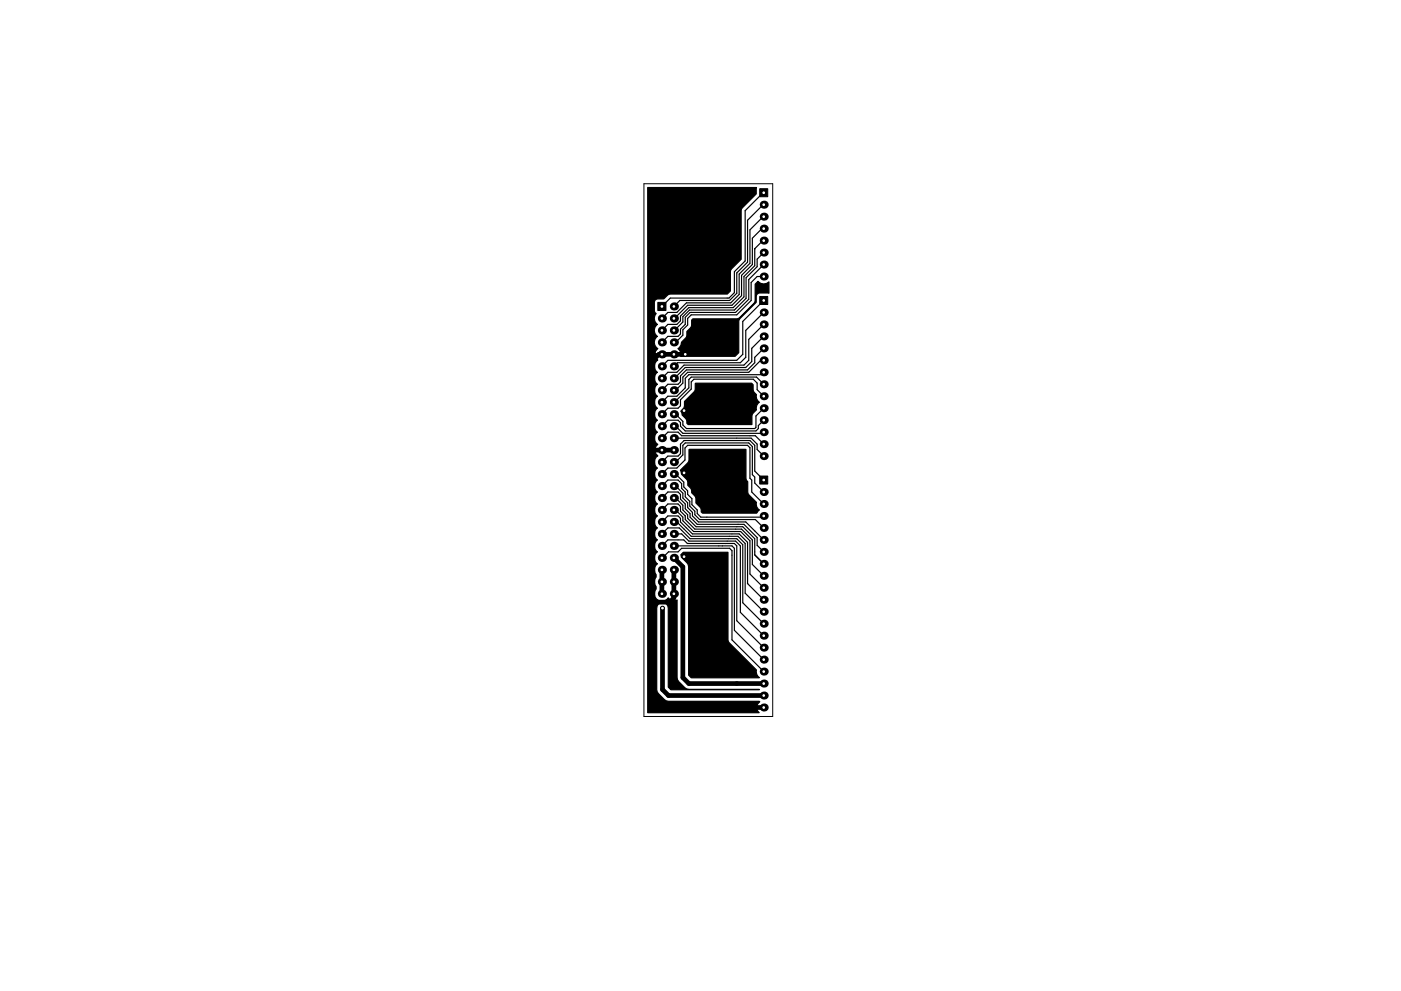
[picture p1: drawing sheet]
<svg xmlns="http://www.w3.org/2000/svg" width="297mm" height="210mm" viewBox="0 0 297 210" stroke-linecap="round" stroke-linejoin="round" font-family="sans-serif">
<path d="M136.5 39h27.3v113h-27.3z" fill="none" stroke="#000" stroke-width=".21"/>
<g fill="#000" stroke="#000" stroke-width=".21">
<path d="M161.1 40h1.7v1.7h-1.7zM139.5 64.2h1.7v1.7h-1.7zM161.1 62.9h1.7v1.7h-1.7zM161.1 101h1.7v1.7h-1.7z"/>
<circle cx="145.3" cy="75.2" r=".4"/>
<circle cx="145" cy="87.1" r=".4"/>
<circle cx="145" cy="100.3" r=".4"/>
<circle cx="145" cy="118.1" r=".4"/>
<circle cx="140.5" cy="129" r=".4"/>
</g>
<g fill="#000">
<circle cx="161.9" cy="48.5" r=".85"/>
<circle cx="161.9" cy="51" r=".85"/>
<circle cx="161.9" cy="53.6" r=".85"/>
<circle cx="161.9" cy="56.1" r=".85"/>
<circle cx="161.9" cy="58.7" r=".85"/>
<circle cx="161.9" cy="43.4" r=".85"/>
<circle cx="161.9" cy="46" r=".85"/>
<circle cx="140.3" cy="67.6" r=".86"/>
<circle cx="140.3" cy="70.1" r=".86"/>
<circle cx="140.3" cy="72.6" r=".86"/>
<circle cx="140.3" cy="77.7" r=".86"/>
<circle cx="140.3" cy="75.2" r=".86"/>
<circle cx="142.9" cy="67.6" r=".86"/>
<circle cx="142.9" cy="70.1" r=".86"/>
<circle cx="142.9" cy="72.6" r=".86"/>
<circle cx="142.9" cy="77.7" r=".86"/>
<circle cx="142.9" cy="65" r=".86"/>
<circle cx="142.9" cy="75.2" r=".86"/>
<circle cx="161.9" cy="66.3" r=".85"/>
<circle cx="161.9" cy="76.4" r=".85"/>
<circle cx="161.9" cy="68.8" r=".85"/>
<circle cx="161.9" cy="71.4" r=".85"/>
<circle cx="161.9" cy="79" r=".85"/>
<circle cx="161.9" cy="73.9" r=".85"/>
<circle cx="140.3" cy="80.3" r=".86"/>
<circle cx="140.3" cy="82.8" r=".86"/>
<circle cx="140.3" cy="87.9" r=".86"/>
<circle cx="140.3" cy="85.3" r=".86"/>
<circle cx="140.3" cy="90.4" r=".86"/>
<circle cx="140.3" cy="93" r=".86"/>
<circle cx="140.3" cy="95.5" r=".86"/>
<circle cx="140.3" cy="98" r=".86"/>
<circle cx="142.9" cy="87.9" r=".86"/>
<circle cx="142.9" cy="80.3" r=".86"/>
<circle cx="142.9" cy="82.8" r=".86"/>
<circle cx="142.9" cy="90.4" r=".86"/>
<circle cx="142.9" cy="93" r=".86"/>
<circle cx="142.9" cy="95.5" r=".86"/>
<circle cx="142.9" cy="85.3" r=".86"/>
<circle cx="142.9" cy="98" r=".86"/>
<circle cx="161.9" cy="86.6" r=".85"/>
<circle cx="161.9" cy="89.1" r=".85"/>
<circle cx="161.9" cy="96.8" r=".85"/>
<circle cx="161.9" cy="81.5" r=".85"/>
<circle cx="161.9" cy="84.1" r=".85"/>
<circle cx="161.9" cy="91.7" r=".85"/>
<circle cx="161.9" cy="94.2" r=".85"/>
<circle cx="140.3" cy="100.6" r=".86"/>
<circle cx="140.3" cy="115.8" r=".86"/>
<circle cx="140.3" cy="103.1" r=".86"/>
<circle cx="140.3" cy="105.7" r=".86"/>
<circle cx="140.3" cy="108.2" r=".86"/>
<circle cx="140.3" cy="113.3" r=".86"/>
<circle cx="140.3" cy="118.4" r=".86"/>
<circle cx="140.3" cy="110.7" r=".86"/>
<circle cx="142.9" cy="100.6" r=".86"/>
<circle cx="142.9" cy="103.1" r=".86"/>
<circle cx="142.9" cy="105.7" r=".86"/>
<circle cx="142.9" cy="113.3" r=".86"/>
<circle cx="142.9" cy="115.8" r=".86"/>
<circle cx="142.9" cy="118.4" r=".86"/>
<circle cx="142.9" cy="108.2" r=".86"/>
<circle cx="142.9" cy="110.7" r=".86"/>
<circle cx="161.9" cy="104.4" r=".85"/>
<circle cx="161.9" cy="109.5" r=".85"/>
<circle cx="161.9" cy="117.1" r=".85"/>
<circle cx="161.9" cy="106.9" r=".85"/>
<circle cx="161.9" cy="119.6" r=".85"/>
<circle cx="161.9" cy="112" r=".85"/>
<circle cx="161.9" cy="114.5" r=".85"/>
<circle cx="140.3" cy="123.4" r=".86"/>
<circle cx="140.3" cy="126" r=".86"/>
<circle cx="140.3" cy="120.9" r=".86"/>
<circle cx="142.9" cy="120.9" r=".86"/>
<circle cx="142.9" cy="123.4" r=".86"/>
<circle cx="142.9" cy="126" r=".86"/>
<circle cx="161.9" cy="129.8" r=".85"/>
<circle cx="161.9" cy="132.3" r=".85"/>
<circle cx="161.9" cy="134.9" r=".85"/>
<circle cx="161.9" cy="137.4" r=".85"/>
<circle cx="161.9" cy="124.7" r=".85"/>
<circle cx="161.9" cy="127.2" r=".85"/>
<circle cx="161.9" cy="139.9" r=".85"/>
<circle cx="161.9" cy="122.2" r=".85"/>
<circle cx="161.9" cy="142.5" r=".85"/>
<circle cx="161.9" cy="145" r=".85"/>
<circle cx="161.9" cy="150.1" r=".85"/>
<circle cx="161.9" cy="147.6" r=".85"/>
</g>
<g fill="none" stroke="#000" stroke-width=".25">
<path d="M161.9 40.9l-3.9 3.8v10.7l-2.3 2.3v4.4l-1.1 1.1h-12.5l-1.8 1.8M161.9 58.7h-1.4l-1.2 1.2v3.8l-3.1 3.1h-9.6l-.8 .8v1.4l-1 1v1.1l-1.5 1.5h-.4M161.9 43.4l-3.4 3.3v8.9l-2.3 2.3v4.3l-1.5 1.5h-10.6l-1.2 1.3M161.9 56.1l-3.2 3.2v4.2l-2.7 2.8h-9.7l-1 1v1.5l-1 1v1.1l-.5 .5h-2.2l-1.3 1.2M161.9 46l-2.9 2.8v7.1l-2.3 2.3v4.3l-1.8 1.8h-9.4l-2 2h-1.9l-1.3 1.3M161.9 48.5h-.4l-2 2v5.6l-2.3 2.3v4.3l-2 2.1h-9.4l-2.9 2.8M161.9 51h-.2l-1.7 1.8v3.6l-2.3 2.3v4.3l-2.3 2.3h-9.4l-1.7 1.8v1l-.8 .7h-1.9l-1.3 1.3M161.9 53.6l-1.4 1.4v1.6l-2.3 2.3v4.4l-2.5 2.5h-9.5l-1.4 1.4v1.1l-1.9 1.8M161.9 73.9l-1.9 1.9v1.2l-1.5 1.5h-13l-1.2 1.3v1.2l-.5 .5h-2.2l-1.3 1.3M161.9 76.4h-.6l-2.6 2.6h-12.9l-1 1v1.3l-1.5 1.5h-.4M161.9 79l-.5 .5h-15.4l-.7 .8v2l-1.8 1.8h-1.9l-1.3 1.2M161.9 63.7l-4.4 4.5v7l-1.3 1.2h-14.6l-1.3 1.3"/>
<path d="M161.9 68.8l-3.2 3.2v4.4l-1 1.1h-12.7l-1.5 1.5h-1.9l-1.3 1.3M161.9 66.3l-3.8 3.8v5.7l-1.1 1.2h-13.4l-.7 .7M161.9 71.4l-2.5 2.5v2.8l-1.3 1.3h-12.8l-2.4 2.3M140.3 98l1.3-1.2h2.2l.5-.5v-2.1l.7-.7h14l1 1v5.4l1.9 1.9M140.3 93l1.3-1.3h2.2l.7 .8h15.6l1.8 1.7M142.9 98h.4l1.5-1.5v-2l.5-.5h13.4l.8 .7v6l.5 .5v1.3l1.9 1.9M142.9 93h16.4l1.2 1.2v1.2l1.4 1.4M142.9 90.4h.4l1.5 1.5h16.9l.2-.2M161.9 84.1l-1.4-1.4v-1.4l-.8-.8h-12.6l-.5 .5v1.5l-2.3 2.3v1.3l-.5 .5h-2.2l-1.3 1.3M161.9 89.1l-1.1 1.2v.6l-.5 .5h-15l-1-1v-.7l-.5-.6h-2.2l-1.3 1.3M161.9 86.6l-1.6 1.7v2.4l-.3 .2h-14.5l-.7-.7v-.8l-1-1v-.5h-.9M161.9 81.5l-1.5-1.5h-13.8l-.6 .5v1.8l-3.1 3"/>
<path d="M140.3 110.7l1.3-1.2h2.2l.5 .5v.7l2.5 2.6h9.9l1.8 1.8v8.7l3.4 3.4M140.3 115.8l1.3-1.3h3.4l.7 .8h10l.5 .5v15.9l5.7 5.7M140.3 100.6l1.3-1.3h1.9l1.7-1.7v-2.6l.6-.5h12.7l.5 .5v6.5l.4 .3v2.6l2.5 2.5M140.3 108.2l1.3-1.3h2.2l.5 .5v1.1l1 1v.7l2 2.1h9.9l2.3 2.2v5.3l2.4 2.4M140.3 105.7l1.3-1.3h2.2l.5 .5v1l1 1v1l1 1.1v.7l1.5 1.5h9.9l2.8 2.8v1.7l1.4 1.4M140.3 103.1l1.3-1.3h2.2l.7 .8v1l.8 .8v1l.9 1v1l1.1 1.1v.7l1 1h11.8l1.8 1.8M140.3 113.3l1.3-1.3h2.4l2.3 2.3h9.9l1.3 1.3v12.3l4.4 4.4M140.3 118.4l1.4-1.3h2.1l.7-.8h10.2l.5 .5v19l6.7 6.7M142.9 110.7h.6l3.1 3.1h9.9l1.5 1.5v10.6l3.9 3.9M142.9 115.8h12.3l.5 .5v17.4l6.2 6.2M142.9 108.2h.4l1.5 1.5v.8l2.3 2.3h9.9l2 1.9v7.1l2.9 2.9M142.9 105.7h.4l1.5 1.5v1l1 1v.8l1.8 1.8h9.9l2.5 2.5v3.4l1.9 1.9"/>
<path d="M142.9 103.1h.4l1.5 1.5v1.1l1 1v1l1 1v.8l1.3 1.2h10l3.8 3.8M142.9 100.6h.4l1.7 1.7v1l.8 .8v.8l.9 .9v1.3l1.1 1.1v.8l.8 .7h13.1l.2-.2M142.9 113.3h1.6l1.5 1.5h10l1 1v14.1l4.9 5"/>
</g>
<path d="M145.3 75.2h-5.6l-1.3 1.2v72.4l1.3 1.3h22.2M138.4 95.5h4.5M142.9 118.4l1.9 1.9v23.5l1.2 1.2h15.9M140.3 120.9v5.1M140.5 129v17.3l1.2 1.3h20.2M142.9 120.9v6l-.9 .9h-3.6" fill="none" stroke="#000" stroke-width="1"/>
<path d="M137.3 39.8h23.1l-.1 1.3-3.1 3.3-.1 10.6-2.2 2.3v4.4l-.7 .7h-12.1l-.6 .2-.8 .8h-1.2a.74 .74 0 0 0-.8 .8v1.7l.4 .6a1.52 1.52 0 0 0 .3 2.3 1.52 1.52 0 0 0 0 2.6 1.53 1.53 0 0 0 .1 2.6l-.4 .4-.2 .4 .1 .3h5.2l.1-.3-.1-.4-.5-.4a1.47 1.47 0 0 0 .8-1.4l1.1-1.2v-1.1a2.05 2.05 0 0 0 1-2.4l.3-.3h9.6l3.5-3.5 .1-3.8 .6-.6a1.6 1.6 0 0 0 2.3 .1v2.4h-1.9a.74 .74 0 0 0-.8 .7v1.2l-3.6 3.8-.1 6.9-.7 .8h-11.6l-.1-.3h-5.2l-.1 .2 .2 .5 .4 .4a1.53 1.53 0 0 0-.1 2.6 1.52 1.52 0 0 0 0 2.5 1.52 1.52 0 0 0 0 2.6 1.52 1.52 0 0 0 0 2.5 1.52 1.52 0 0 0 0 2.5 1.52 1.52 0 0 0 0 2.6 1.53 1.53 0 0 0 .1 2.6l-.4 .4-.2 .4 .1 .3h4v.2h-4l-.1 .3 .2 .4 .4 .4a1.53 1.53 0 0 0-.1 2.6 1.52 1.52 0 0 0 0 2.5 1.52 1.52 0 0 0 0 2.6 1.52 1.52 0 0 0 0 2.5 1.52 1.52 0 0 0 0 2.6 1.52 1.52 0 0 0 0 2.5 1.52 1.52 0 0 0 0 2.5 1.52 1.52 0 0 0 0 2.6 1.52 1.52 0 0 0 0 2.5 1.51 1.51 0 0 0-.3 2.3v.5a1.51 1.51 0 0 0 0 2.1v.5a1.59 1.59 0 0 0 .3 2.3 1.59 1.59 0 0 0 2.3-.5l.8 .6 .2-.1v-6.5h.3v6.5l.2 .1 .4-.1v16.5l.3 .8 1.3 1.3 .8 .4h15h-18.8l-.5-.5v-16.8a1.23 1.23 0 0 0-1.2-1.2 1.23 1.23 0 0 0-1.3 1.2v17.3l.4 .9 1.3 1.2 .8 .4h19.2l.2 .1-.6 .9 .1 .2h1.5v.2h-1.5l-.1 .3 .5 .7h-23.7zM146.1 95.3h12l.1 6.2 .3 .7 .1 2.5 1.8 1.9a1.42 1.42 0 0 0 .6 1.6l-.6 .7h-11.5l-.2-.3-.1-.7-1.1-1.2a1.87 1.87 0 0 0-.9-2.2 1.49 1.49 0 0 0-.8-1.5v-1l-1.3-1.4-.3-.8 1.8-1.9zM147.4 81.4l12-.1 .3 .3v1.4l.7 .7a1.42 1.42 0 0 0 .6 1.6 1.42 1.42 0 0 0-.6 1.6l-.9 1-.1 2.2h-13.5l-.3-.3v-.7l-1-1.1-.2-.8a1.74 1.74 0 0 0 .7-2l2.2-2.3zM144.3 117.7l.6-.5h9.4l.1 18.9 6 6.1a1.42 1.42 0 0 0 .6 1.6h-14.4l-.6-.5v-23l-.1-.5-1.4-1.6z" fill="#000" stroke="#000" stroke-width=".25"/>
<g fill="#fff" stroke="#fff" stroke-width=".21">
<circle cx="145" cy="118.1" r=".17"/>
<circle cx="145" cy="100.3" r=".17"/>
<circle cx="145" cy="87.1" r=".17"/>
<circle cx="145.3" cy="75.2" r=".17"/>
<circle cx="140.5" cy="129" r=".17"/>
<circle cx="161.9" cy="101.8" r=".17"/>
<circle cx="161.9" cy="104.4" r=".17"/>
<circle cx="161.9" cy="106.9" r=".17"/>
<circle cx="161.9" cy="109.5" r=".17"/>
<circle cx="161.9" cy="112" r=".17"/>
<circle cx="161.9" cy="114.5" r=".17"/>
<circle cx="161.9" cy="117.1" r=".17"/>
<circle cx="161.9" cy="119.6" r=".17"/>
<circle cx="161.9" cy="122.2" r=".17"/>
<circle cx="161.9" cy="124.7" r=".17"/>
<circle cx="161.9" cy="127.2" r=".17"/>
<circle cx="161.9" cy="129.8" r=".17"/>
<circle cx="161.9" cy="132.3" r=".17"/>
<circle cx="161.9" cy="134.9" r=".17"/>
<circle cx="161.9" cy="137.4" r=".17"/>
<circle cx="161.9" cy="139.9" r=".17"/>
<circle cx="161.9" cy="142.5" r=".17"/>
<circle cx="161.9" cy="145" r=".17"/>
<circle cx="161.9" cy="147.6" r=".17"/>
<circle cx="161.9" cy="150.1" r=".17"/>
<circle cx="140.3" cy="65" r=".17"/>
<circle cx="142.9" cy="65" r=".17"/>
<circle cx="140.3" cy="67.6" r=".17"/>
<circle cx="142.9" cy="67.6" r=".17"/>
<circle cx="140.3" cy="70.1" r=".17"/>
<circle cx="142.9" cy="70.1" r=".17"/>
<circle cx="140.3" cy="72.6" r=".17"/>
<circle cx="142.9" cy="72.6" r=".17"/>
<circle cx="140.3" cy="75.2" r=".17"/>
<circle cx="142.9" cy="75.2" r=".17"/>
<circle cx="140.3" cy="77.7" r=".17"/>
<circle cx="142.9" cy="77.7" r=".17"/>
<circle cx="140.3" cy="80.3" r=".17"/>
<circle cx="142.9" cy="80.3" r=".17"/>
<circle cx="140.3" cy="82.8" r=".17"/>
<circle cx="142.9" cy="82.8" r=".17"/>
<circle cx="140.3" cy="85.3" r=".17"/>
<circle cx="142.9" cy="85.3" r=".17"/>
<circle cx="140.3" cy="87.9" r=".17"/>
<circle cx="142.9" cy="87.9" r=".17"/>
<circle cx="140.3" cy="90.4" r=".17"/>
<circle cx="142.9" cy="90.4" r=".17"/>
<circle cx="140.3" cy="93" r=".17"/>
<circle cx="142.9" cy="93" r=".17"/>
<circle cx="140.3" cy="95.5" r=".17"/>
<circle cx="142.9" cy="95.5" r=".17"/>
<circle cx="140.3" cy="98" r=".17"/>
<circle cx="142.9" cy="98" r=".17"/>
<circle cx="140.3" cy="100.6" r=".17"/>
<circle cx="142.9" cy="100.6" r=".17"/>
<circle cx="140.3" cy="103.1" r=".17"/>
<circle cx="142.9" cy="103.1" r=".17"/>
<circle cx="140.3" cy="105.7" r=".17"/>
<circle cx="142.9" cy="105.7" r=".17"/>
<circle cx="140.3" cy="108.2" r=".17"/>
<circle cx="142.9" cy="108.2" r=".17"/>
<circle cx="140.3" cy="110.7" r=".17"/>
<circle cx="142.9" cy="110.7" r=".17"/>
<circle cx="140.3" cy="113.3" r=".17"/>
<circle cx="142.9" cy="113.3" r=".17"/>
<circle cx="140.3" cy="115.8" r=".17"/>
<circle cx="142.9" cy="115.8" r=".17"/>
<circle cx="140.3" cy="118.4" r=".17"/>
<circle cx="142.9" cy="118.4" r=".17"/>
<circle cx="140.3" cy="120.9" r=".17"/>
<circle cx="142.9" cy="120.9" r=".17"/>
<circle cx="140.3" cy="123.4" r=".17"/>
<circle cx="142.9" cy="123.4" r=".17"/>
<circle cx="140.3" cy="126" r=".17"/>
<circle cx="142.9" cy="126" r=".17"/>
<circle cx="161.9" cy="40.9" r=".17"/>
<circle cx="161.9" cy="43.4" r=".17"/>
<circle cx="161.9" cy="46" r=".17"/>
<circle cx="161.9" cy="48.5" r=".17"/>
<circle cx="161.9" cy="51" r=".17"/>
<circle cx="161.9" cy="53.6" r=".17"/>
<circle cx="161.9" cy="56.1" r=".17"/>
<circle cx="161.9" cy="58.7" r=".17"/>
<circle cx="161.9" cy="63.7" r=".17"/>
<circle cx="161.9" cy="66.3" r=".17"/>
<circle cx="161.9" cy="68.8" r=".17"/>
<circle cx="161.9" cy="71.4" r=".17"/>
<circle cx="161.9" cy="73.9" r=".17"/>
<circle cx="161.9" cy="76.4" r=".17"/>
<circle cx="161.9" cy="79" r=".17"/>
<circle cx="161.9" cy="81.5" r=".17"/>
<circle cx="161.9" cy="84.1" r=".17"/>
<circle cx="161.9" cy="86.6" r=".17"/>
<circle cx="161.9" cy="89.1" r=".17"/>
<circle cx="161.9" cy="91.7" r=".17"/>
<circle cx="161.9" cy="94.2" r=".17"/>
<circle cx="161.9" cy="96.8" r=".17"/>
</g>
</svg>
